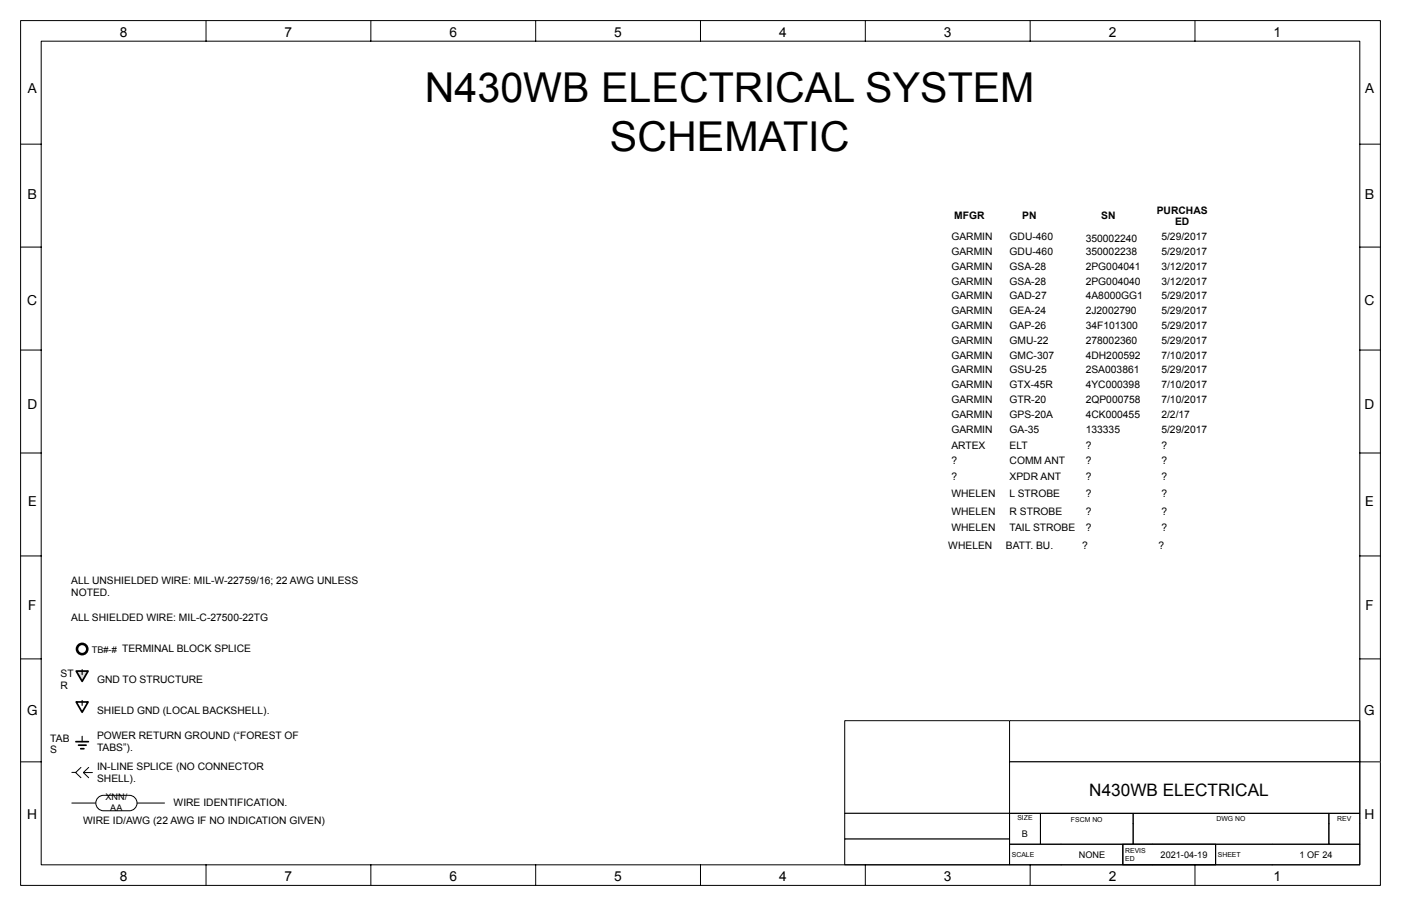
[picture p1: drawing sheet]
<svg xmlns="http://www.w3.org/2000/svg" width="432mm" height="279mm" viewBox="0 0 432 279" stroke-linecap="round" stroke-linejoin="round" font-family="sans-serif">
<defs><g id="words">
<g font-size="12.7">
<text x="130.9" y="31.6">N430WB ELECTRICAL SYSTEM</text>
<text x="188" y="46.4">SCHEMATIC</text>
</g>
<text font-size="5.3" x="335.7" y="245.4">N430WB ELECTRICAL</text>
<g font-size="4.2">
<text x="36.9" y="11.3">8</text>
<text x="87.7" y="11.3">7</text>
<text x="138.5" y="11.3">6</text>
<text x="189.3" y="11.3">5</text>
<text x="240.1" y="11.3">4</text>
<text x="290.9" y="11.3">3</text>
<text x="341.7" y="11.3">2</text>
<text x="392.5" y="11.3">1</text>
<text x="8.6" y="28.7">A</text>
<text x="420.7" y="28.7">A</text>
<text x="8.5" y="61.3">B</text>
<text x="420.6" y="61.3">B</text>
<text x="8.4" y="93.9">C</text>
<text x="420.6" y="93.9">C</text>
<text x="8.5" y="126.1">D</text>
<text x="420.6" y="126.1">D</text>
<text x="8.6" y="156.1">E</text>
<text x="420.8" y="156.1">E</text>
<text x="8.7" y="188.2">F</text>
<text x="420.9" y="188.2">F</text>
<text x="8.3" y="220.4">G</text>
<text x="420.5" y="220.4">G</text>
<text x="8.4" y="252.5">H</text>
<text x="420.6" y="252.5">H</text>
<text x="36.9" y="271.6">8</text>
<text x="87.7" y="271.6">7</text>
<text x="138.5" y="271.6">6</text>
<text x="189.3" y="271.6">5</text>
<text x="240.1" y="271.6">4</text>
<text x="290.9" y="271.6">3</text>
<text x="341.7" y="271.6">2</text>
<text x="392.5" y="271.6">1</text>
</g>
<g font-size="3.2">
<text x="356.5" y="65.9">PURCHAS</text>
<text x="294.1" y="67.7">MFGR</text>
<text x="315.1" y="67.7">PN</text>
<text x="339.4" y="67.7">SN</text>
<text x="362.2" y="69.5">ED</text>
<text x="293.2" y="74">GARMIN</text>
<text x="311.2" y="74">GDU-460</text>
<text x="334.6" y="74.5">350002240</text>
<text x="358" y="74">5/29/2017</text>
<text x="293.2" y="78.6">GARMIN</text>
<text x="293.2" y="83.2">GARMIN</text>
<text x="311.2" y="78.6">GDU-460</text>
<text x="311.2" y="83.2">GSA-28</text>
<text x="334.6" y="78.6">350002238</text>
<text x="334.6" y="83.2">2PG004041</text>
<text x="358" y="78.6">5/29/2017</text>
<text x="358" y="83.2">3/12/2017</text>
<text x="293.2" y="87.7">GARMIN</text>
<text x="311.2" y="87.7">GSA-28</text>
<text x="334.6" y="87.7">2PG004040</text>
<text x="358" y="87.7">3/12/2017</text>
<text x="293.2" y="92.3">GARMIN</text>
<text x="311.2" y="92.3">GAD-27</text>
<text x="334.6" y="92.3">4A8000GG1</text>
<text x="358" y="92.3">5/29/2017</text>
<text x="293.2" y="96.9">GARMIN</text>
<text x="293.2" y="101.5">GARMIN</text>
<text x="311.2" y="96.9">GEA-24</text>
<text x="311.2" y="101.5">GAP-26</text>
<text x="334.6" y="96.9">2J2002790</text>
<text x="334.6" y="101.5">34F101300</text>
<text x="358" y="96.9">5/29/2017</text>
<text x="358" y="101.5">5/29/2017</text>
<text x="293.2" y="106">GARMIN</text>
<text x="311.2" y="106">GMU-22</text>
<text x="334.6" y="106">278002360</text>
<text x="358" y="106">5/29/2017</text>
<text x="293.2" y="110.6">GARMIN</text>
<text x="311.2" y="110.6">GMC-307</text>
<text x="334.6" y="110.6">4DH200592</text>
<text x="358" y="110.6">7/10/2017</text>
<text x="293.2" y="115.2">GARMIN</text>
<text x="293.2" y="119.7">GARMIN</text>
<text x="311.2" y="115.2">GSU-25</text>
<text x="311.2" y="119.7">GTX-45R</text>
<text x="334.6" y="115.2">2SA003861</text>
<text x="334.6" y="119.7">4YC000398</text>
<text x="358" y="115.2">5/29/2017</text>
<text x="358" y="119.7">7/10/2017</text>
<text x="293.2" y="124.3">GARMIN</text>
<text x="311.2" y="124.3">GTR-20</text>
<text x="334.6" y="124.3">2QP000758</text>
<text x="358" y="124.3">7/10/2017</text>
<text x="293.2" y="128.9">GARMIN</text>
<text x="311.2" y="128.9">GPS-20A</text>
<text x="334.6" y="128.9">4CK000455</text>
<text x="358" y="128.9">2/2/17</text>
<text x="293.2" y="133.4">GARMIN</text>
<text x="311.2" y="133.4">GA-35</text>
<text x="334.6" y="133.4">133335</text>
<text x="358" y="133.4">5/29/2017</text>
<text x="293.2" y="138.4">ARTEX</text>
<text x="293.2" y="143">?</text>
<text x="311.2" y="138.4">ELT</text>
<text x="311.2" y="143">COMM ANT</text>
<text x="334.6" y="138.4">?</text>
<text x="334.6" y="143">?</text>
<text x="358" y="138.4">?</text>
<text x="358" y="143">?</text>
<text x="293.2" y="148">?</text>
<text x="311.2" y="148">XPDR ANT</text>
<text x="334.6" y="148">?</text>
<text x="358" y="148">?</text>
<text x="293.2" y="153.4">WHELEN</text>
<text x="311.2" y="153.4">L STROBE</text>
<text x="334.6" y="153.4">?</text>
<text x="358" y="153.4">?</text>
<text x="293.2" y="158.8">WHELEN</text>
<text x="311.2" y="158.8">R STROBE</text>
<text x="334.6" y="158.8">?</text>
<text x="358" y="158.8">?</text>
<text x="293.2" y="163.8">WHELEN</text>
<text x="311.2" y="163.8">TAIL STROBE</text>
<text x="334.6" y="163.8">?</text>
<text x="358" y="163.8">?</text>
<text x="292.3" y="169.3">WHELEN</text>
<text x="310" y="169.3">BATT. BU.</text>
<text x="333.6" y="169.3">?</text>
<text x="357" y="169.3">?</text>
<text x="22" y="180.2">ALL UNSHIELDED WIRE: MIL-W-22759/16; 22 AWG UNLESS</text>
<text x="22" y="183.8">NOTED.</text>
<text x="21.9" y="191.5">ALL SHIELDED WIRE: MIL-C-27500-22TG</text>
<text x="18.7" y="208.7">ST</text>
<text x="18.7" y="212.4">R</text>
<text x="29.9" y="210.7">GND TO STRUCTURE</text>
<text x="29.9" y="220.2">SHIELD GND (LOCAL BACKSHELL).</text>
<text x="29.9" y="227.9">POWER RETURN GROUND (“FOREST OF</text>
<text x="15.5" y="228.7">TAB</text>
<text x="15.5" y="232.3">S</text>
<text x="29.9" y="231.5">TABS”).</text>
<text x="29.9" y="237.4">IN-LINE SPLICE (NO CONNECTOR</text>
<text x="29.9" y="241.1">SHELL).</text>
<text x="53.5" y="248.7">WIRE IDENTIFICATION.</text>
<text x="25.6" y="254.1">WIRE ID/AWG (22 AWG IF NO INDICATION GIVEN)</text>
</g>
<g font-size="2.8">
<text x="28.3" y="201.3">TB#-# TERMINAL BLOCK SPLICE</text>
<text x="32.5" y="246.9">XNN/</text>
<text x="34" y="250.1">AA</text>
<text x="315" y="258">B</text>
<text x="332.5" y="264.6">NONE</text>
<text x="357.7" y="264.6">2021-04-19</text>
<text x="400.5" y="264.6">1 OF 24</text>
</g>
<g font-size="2.1">
<text x="313.6" y="252.9">SIZE</text>
<text x="330.1" y="253.6">FSCM NO</text>
<text x="374.9" y="253.2">DWG NO</text>
<text x="412.2" y="253.2">REV</text>
<text x="346.8" y="263.1">REVIS</text>
<text x="311.9" y="264.4">SCALE</text>
<text x="346.8" y="265.6">ED</text>
<text x="375.4" y="264.4">SHEET</text>
</g>
</g></defs>
<path d="M22.1 247.6h28.6" fill="none" stroke="#000" stroke-width=".31"/>
<path d="M260.3 222.2h50.8v28.6h-50.8z" fill="#fff"/>
<path d="M260.3 222.2h50.8v28.6h-50.8z" fill="none" stroke="#000" stroke-width=".31"/>
<path d="M260.3 250.8h50.8v8h-50.8z" fill="#fff"/>
<path d="M260.3 250.8h50.8v8h-50.8z" fill="none" stroke="#000" stroke-width=".31"/>
<path d="M260.3 258.8h50.8v7.9h-50.8z" fill="#fff"/>
<path d="M260.3 258.8h50.8v7.9h-50.8z" fill="none" stroke="#000" stroke-width=".31"/>
<path d="M311.1 222.2h108v12.7h-108z" fill="#fff"/>
<path d="M311.1 222.2h108v12.7h-108z" fill="none" stroke="#000" stroke-width=".31"/>
<path d="M311.1 234.9h108v15.9h-108z" fill="#fff"/>
<path d="M311.1 234.9h108v15.9h-108zM311.1 250.8h9.6v9.5h-9.6zM320.7 254v-3.2h28.5v3.2M320.7 254v6.3h28.5v-6.3M349.2 254v-3.2h60.4v3.2M349.2 254v6.3h60.4v-6.3M409.6 250.8h9.5v9.5h-9.5zM311.1 260.3h35v6.4h-35z" fill="none" stroke="#000" stroke-width=".31"/>
<path d="M346.1 260.3h28.5v6.4h-28.5z" fill="#fff"/>
<path d="M346.1 260.3h28.5v6.4h-28.5zM374.6 260.3h44.5v6.4h-44.5z" fill="none" stroke="#000" stroke-width=".31"/>
<path d="M23.4 228.7h3.8M24.2 229.8h2.3M24.9 230.9h1" fill="none" stroke="#000" stroke-width=".53"/>
<path d="M23.5 216.5h3.7l-1.9 3.2z" fill="#fff"/>
<path d="M23.5 216.5h3.7l-1.9 3.2z" fill="none" stroke="#000" stroke-width=".53"/>
<path d="M25.3 216v1.5M25.3 227.1v1.6" fill="none" stroke="#000" stroke-width=".35"/>
<path d="M24.9 236.7l-1.6 1.6 1.6 1.5M27.3 236.7l-1.6 1.6 1.6 1.5" fill="none" stroke="#000" stroke-width=".31"/>
<path d="M30.4 245.8l1.5-.5h8a2.38 2.38 0 0 1 2.3 2.3 2.38 2.38 0 0 1-2.3 2.4h-8a2.38 2.38 0 0 1-2.2-1.6 2.38 2.38 0 0 1 .7-2.6z" fill="#fff"/>
<path d="M22.1 238.2h1.3M25.7 238.3h2.8M30.4 245.8l1.5-.5h8a2.38 2.38 0 0 1 2.3 2.3 2.38 2.38 0 0 1-2.3 2.4h-8a2.38 2.38 0 0 1-2.2-1.6 2.38 2.38 0 0 1 .7-2.6z" fill="none" stroke="#000" stroke-width=".31"/>
<path d="M23.5 207h3.7l-1.9 3.1z" fill="#d8d8d8"/>
<path d="M23.5 207h3.7l-1.9 3.1z" fill="none" stroke="#000" stroke-width=".53"/>
<path d="M25.3 206.5v1.5" fill="none" stroke="#000" stroke-width=".35"/>
<path d="M346.1 260.3h28.5v6.4h-28.5z" fill="none" stroke="#000" stroke-width=".31"/>
<circle cx="25.3" cy="200.2" r="1.59" fill="#fff"/>
<circle cx="25.3" cy="200.2" r="1.59" fill="none" stroke="#000" stroke-width=".79"/>
<path d="M6.3 6.3h419.1v266.7h-419.1z" fill="none" stroke="#000" stroke-width=".31"/>
<path d="M419.1 234.9h6.3z" fill="#fff"/>
<g fill="none" stroke="#000" stroke-width=".31">
<path d="M12.7 12.7h406.4v254h-406.4zM63.5 6.4v6.3M114.3 6.4v6.3M165.1 6.4v6.3M215.9 6.4v6.3M266.7 6.4v6.3M317.5 6.4v6.3M368.3 6.4v6.3M6.3 44.4h6.4M419.1 44.4h6.3M6.3 76.2h6.4M419.1 76.2h6.3"/>
<path d="M6.3 107.9h6.4M419.1 107.9h6.3M6.3 139.7h6.4M419.1 139.7h6.3M6.3 171.4h6.4M419.1 171.4h6.3M6.3 203.2h6.4M419.1 203.2h6.3M6.3 234.9h6.4M419.1 234.9h6.3M63.5 266.7v6.3M114.3 266.7v6.3"/>
<path d="M165.1 266.7v6.3M215.9 266.7v6.3M266.7 266.7v6.3M317.5 266.7v6.3M368.3 266.7v6.3"/>
</g>
<use href="#words"/>
</svg>
